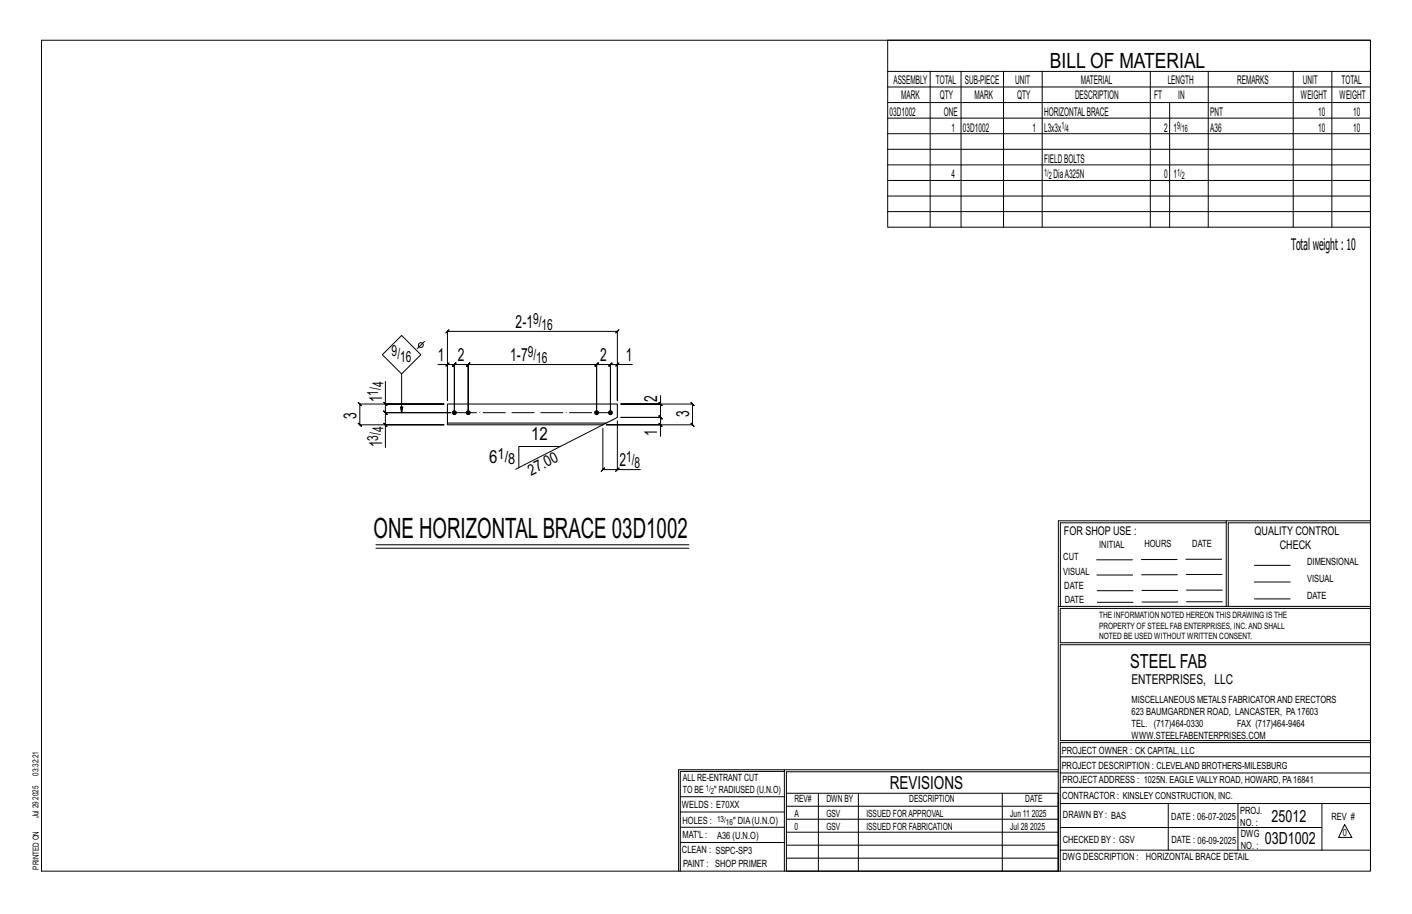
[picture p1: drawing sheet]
<svg xmlns="http://www.w3.org/2000/svg" width="432mm" height="279mm" viewBox="0 0 432 279" stroke-linecap="round" stroke-linejoin="round" font-family="sans-serif">
<defs><g id="words">
<text font-size="8.6" x="114.2" y="164.6">ONE HORIZONTALBRACE 03D1002</text>
<text font-size="6.4" x="321.1" y="20.7">BILL OF MATERIAL</text>
<text font-size="5.9" x="345.6" y="204.1">STEEL FAB</text>
<g font-size="5.5">
<text x="157.7" y="100.3">2-1</text>
<text x="133.9" y="110.4">1</text>
<text x="140" y="110.4">2</text>
<text x="156" y="110.4">1-7</text>
<text x="183.5" y="110.4">2</text>
<text x="191.3" y="110.4">1</text>
<text x="116.9" y="123" transform="rotate(-90 116.9 123)">1</text>
<text x="201" y="123" transform="rotate(-90 201 123)">2</text>
<text x="109" y="128.1" transform="rotate(-90 109 128.1)">3</text>
<text x="210.8" y="127.4" transform="rotate(-90 210.8 127.4)">3</text>
<text x="116.9" y="136.8" transform="rotate(-90 116.9 136.8)">1</text>
<text x="162.4" y="134.4">12</text>
<text x="201" y="133.4" transform="rotate(-90 201 133.4)">1</text>
<text x="149.6" y="141.5">6</text>
<text x="189.4" y="142.6">2</text>
<text x="272.2" y="241.1">REVISIONS</text>
</g>
<g font-size="5.1">
<text x="388.9" y="251.3">25012</text>
<text x="386.8" y="258.1">03D1002</text>
</g>
<text font-size="4.9" x="394.8" y="76.4">Totalweight : 10</text>
<g font-size="4.7">
<text x="163" y="99.1">9/</text>
<text x="165.6" y="100.7">16</text>
<text x="119.8" y="109">9/</text>
<text x="122.4" y="110.6">16</text>
<text x="161.4" y="109.2">9/</text>
<text x="164" y="110.9">16</text>
<text x="117.3" y="118.3" transform="rotate(-90 117.3 118.3)">4</text>
<text x="115.6" y="121" transform="rotate(-90 115.6 121)">1/</text>
<text x="115.6" y="134.7" transform="rotate(-90 115.6 134.7)">3/</text>
<text x="117.3" y="132.1" transform="rotate(-90 117.3 132.1)">4</text>
<text x="152.2" y="140.3">1/</text>
<text x="155.4" y="141.9">8</text>
<text x="191.5" y="141.3">1/</text>
<text x="194.1" y="143">8</text>
<text x="162.4" y="145.4" transform="rotate(-27 162.4 145.4)">27.00</text>
</g>
<text font-size="4.2" x="346" y="209.1">ENTERPRISES, LLC</text>
<g font-size="3.7">
<text x="273.2" y="25.6">ASSEMBLY</text>
<text x="286.2" y="25.6">TOTAL</text>
<text x="295.1" y="25.6">SUB-PIECE</text>
<text x="310.4" y="25.6">UNIT</text>
<text x="330.5" y="25.6">MATERIAL</text>
<text x="357.1" y="25.6">LENGTH</text>
<text x="378.3" y="25.6">REMARKS</text>
<text x="398.4" y="25.6">UNIT</text>
<text x="410.2" y="25.6">TOTAL</text>
<text x="272.1" y="35.5">03D1002</text>
<text x="275.6" y="30.4">MARK</text>
<text x="287.4" y="30.4">QTY</text>
<text x="288.6" y="35.5">ONE</text>
<text x="298" y="30.4">MARK</text>
<text x="311" y="30.4">QTY</text>
<text x="319.3" y="35.5">HORIZONTALBRACE</text>
<text x="328.7" y="30.4">DESCRIPTION</text>
<text x="353" y="30.4">FT</text>
<text x="360.3" y="30.4">IN</text>
<text x="370.1" y="35.5">PNT</text>
<text x="397.8" y="30.4">WEIGHT</text>
<text x="403.2" y="35.5">10</text>
<text x="409.6" y="30.4">WEIGHT</text>
<text x="413.8" y="35.5">10</text>
<text x="290.9" y="40.2">1</text>
<text x="294.5" y="40.2">03D1002</text>
<text x="315.8" y="40.2">1</text>
<text x="319.3" y="40.2">L3x3x</text>
<text x="356" y="40.2">2</text>
<text x="358.9" y="40.2">1</text>
<text x="370.1" y="40.2">A36</text>
<text x="403.2" y="40.2">10</text>
<text x="413.8" y="40.2">10</text>
<text x="319.3" y="49.7">FIELDBOLTS</text>
<text x="290.9" y="54.5">4</text>
<text x="322.2" y="54.5">DiaA325N</text>
<text x="356" y="54.5">0</text>
<text x="358.9" y="54.5">1</text>
<text x="325.3" y="163.4">FOR SHOP USE :</text>
<text x="383.7" y="163.4">QUALITY CONTROL</text>
<text x="391.4" y="167.8">CHECK</text>
</g>
<g font-size="3.1">
<text x="324.6" y="39.4">1/</text>
<text x="326" y="40.5">4</text>
<text x="360" y="39.4">9/</text>
<text x="361.4" y="40.5">16</text>
<text x="319.3" y="53.7">1/</text>
<text x="360" y="53.7">1/</text>
<text x="320.7" y="54.8">2</text>
<text x="361.4" y="54.8">2</text>
<text x="336.2" y="167.4">INITIAL</text>
<text x="350" y="167.1">HOURS</text>
<text x="364.6" y="167.2">DATE</text>
<text x="325.2" y="171.3">CUT</text>
<text x="399.8" y="172.8">DIMENSIONAL</text>
<text x="325.1" y="175.8">VISUAL</text>
<text x="399.8" y="177.9">VISUAL</text>
<text x="325.5" y="180">DATE</text>
<text x="325.7" y="184.4">DATE</text>
<text x="399.8" y="183.1">DATE</text>
<text x="346" y="215">MISCELLANEOUS METALS FABRICATORAND ERECTORS</text>
<text x="346" y="218.6">623 BAUMGARDNER ROAD, LANCASTER, PA17603</text>
<text x="346" y="225.8">WWW.STEELFABENTERPRISES.COM</text>
<text x="346" y="222.2">TEL. (717)464-0330</text>
<text x="378.3" y="222.2">FAX (717)464-9464</text>
<text x="324.7" y="230.5">PROJECT OWNER : CK CAPITAL, LLC</text>
<text x="208.8" y="238.8">ALL RE-ENTRANT CUT</text>
<text x="324.7" y="235.1">PROJECT DESCRIPTION : CLEVELAND BROTHERS-MILESBURG</text>
<text x="324.9" y="239.5">PROJECTADDRESS : 1025N. EAGLE VALLY ROAD, HOWARD, PA16841</text>
<text x="208.8" y="242.5">TO BE</text>
<text x="218.4" y="242.5">&quot; RADIUSED (U.N.O)</text>
<text x="242.9" y="245.3">REV#</text>
<text x="252.7" y="245.3">DWN BY</text>
<text x="278.1" y="245.3">DESCRIPTION</text>
<text x="313.5" y="245.3">DATE</text>
<text x="324.9" y="244.2">CONTRACTOR : KINSLEY CONSTRUCTION, INC.</text>
<text x="208.5" y="247">WELDS : E70XX</text>
<text x="208.7" y="251.7">HOLES :</text>
<text x="224.2" y="251.8">&quot; DIA(U.N.O)</text>
<text x="242.9" y="249.9">A</text>
<text x="252.7" y="249.9">GSV</text>
<text x="264.9" y="249.9">ISSUED FORAPPROVAL</text>
<text x="309" y="249.9">Jun 11</text>
<text x="315.5" y="249.9">2025</text>
<text x="325.1" y="250">DRAWN BY : BAS</text>
<text x="358.2" y="250.5">DATE : 06-07-2025</text>
<text x="379.3" y="248.9">PROJ.</text>
<text x="407.2" y="250.5">REV #</text>
<text x="208.7" y="256.3">MAT'L :</text>
<text x="219.3" y="256.4">A36 (U.N.O)</text>
<text x="242.9" y="253.8">0</text>
<text x="252.7" y="253.8">GSV</text>
<text x="264.9" y="253.8">ISSUED FOR FABRICATION</text>
<text x="309" y="253.8">Jul 28</text>
<text x="315" y="253.8">2025</text>
<text x="325" y="257.6">CHECKED BY : GSV</text>
<text x="358.3" y="257.7">DATE : 06-09-2025</text>
<text x="379.3" y="252.5">NO. :</text>
<text x="379.5" y="255.9">DWG</text>
<text x="410.6" y="255.5">0</text>
<text x="208.6" y="260.7">CLEAN : SSPC-SP3</text>
<text x="324.9" y="262.9">DWG DESCRIPTION :</text>
<text x="350.4" y="263">HORIZONTAL BRACE DETAIL</text>
<text x="379.5" y="259.5">NO. :</text>
<text x="208.9" y="265">PAINT : SHOP PRIMER</text>
</g>
<g font-size="2.7">
<text x="336.1" y="189">THE INFORMATION NOTED HEREON THIS DRAWING IS THE</text>
<text x="336.1" y="195.4">NOTED BE USED WITHOUT WRITTEN CONSENT.</text>
<text x="336.1" y="192.2">PROPERTY OF STEEL FAB ENTERPRISES, INC.AND SHALL</text>
</g>
<g font-size="2.6">
<text x="215.9" y="241.8">1/</text>
<text x="217.4" y="242.7">2</text>
<text x="219.3" y="251.1">13/</text>
<text x="222" y="252.1">16</text>
</g>
<g font-size="2.5">
<text x="11.7" y="237.1" transform="rotate(-90 11.7 237.1)">03:32:21</text>
<text x="11.8" y="244.4" transform="rotate(-90 11.8 244.4)">2025</text>
<text x="11.8" y="250.1" transform="rotate(-90 11.8 250.1)">Jul 29</text>
<text x="11.9" y="265.8" transform="rotate(-90 11.9 265.8)">PRINTED ON</text>
</g>
</g></defs>
<g fill="none" stroke="#000" stroke-width=".31">
<path d="M12.7 12.3h406.4v254h-406.4zM271.5 12.3h147.6v57.2h-147.6zM271.5 21.8h147.6M271.5 26.6h147.6M271.5 31.4h147.6M271.5 36.1h147.6M284.5 21.8v47.7M293.9 21.8v47.7M306.9 21.8v47.7M318.7 21.8v47.7M351.8 21.8v47.7M357.7 31.4v38.1"/>
<path d="M369.5 21.8v47.7M395.5 21.8v47.7M407.3 21.8v47.7M271.5 40.9h147.6M271.5 45.6h147.6M271.5 50.4h147.6M271.5 55.2h147.6M271.5 59.9h147.6M271.5 64.7h147.6M117.9 116.6v6.9h17.9h-25.8l-.5-.5 1 1-.5-.5v6.4l-.5-.5 1 1-.5-.5h25.8h-17.9v6.9M122.8 114.3l5.9-5.9-5.9-5.9-5.9 5.9 5.9 5.9v11.9l-.4-1.8h.8l-.4 1.8M129.8 104.4l-2.2 2.2"/>
<path d="M133.9 111.4h2.9v11.1v-21.2l-.5 .5 1-1-.5 .5h52l-.5 .5 1-1-.5 .5v21.2v-11.1h4.6M136.8 111.4h2.1l-.5 .5 1-1-.5 .5v14.8v-14.8l-.5 .5 1-1-.5 .5h4.3l-.5 .5 1-1-.5 .5v14.8v-14.8l-.5 .5 1-1-.5 .5h39.2l-.5 .5 1-1-.5 .5v14.8v-14.8l-.5 .5 1-1-.5 .5h4.3l-.5 .5 1-1-.5 .5v14.8v-14.8l-.5 .5 1-1-.5 .5h2.1M137.3 110.9l-1 1zM188.8 111.4l.5-.5-1 1zM117.4 129.4l1 1zM117.4 123l1 1zM117.9 123.5v2.7l-.5-.5 1 1-.5-.5h20h-20l-.5-.5 1 1-.5-.5v3.7M171.4 136.5h-12.7v6.5M184.4 130.9v12.7l-.5 .5 1-1-.5 .5h4.4M184.4 129.9l-26.7 13.5M188.8 128.7v14.9h7M201.5 129.4l1 1z"/>
<path d="M201.5 123l1 1zM202 120.9v2.6h-12.1h21.9l-.5-.5 1 1-.5-.5v6.4l-.5-.5 1 1-.5-.5h-26.4h16.6v3.5M202 123.5v4.1l-.5-.5 1 1-.5-.5h-12.1h12.1l-.5-.5 1 1-.5-.5v2.3M188.3 144.1l1-1zM375 159.8h-50.7v25.6M375 159.2h-51.3l-.1 107.1M419.1 159.2h-44.1v26.2M419.1 159.8h-43.5v25.6M115 166.5h95.7M115 167.6h95.7M335.4 171.1h10.9M335.4 175.8h11"/>
<path d="M349 171h11M349.1 175.7h11M362.7 171h10.9M362.7 175.6h11M383.6 172.8h11M383.6 177.9h11M323.7 185.4h95.4M335.5 184.1h11M335.5 180.6h11M349.2 184h11M349.2 180.5h11M362.9 180.4h10.9"/>
<path d="M362.9 184h10.9M383.6 183.1h11M419.1 186h-94.9v10.5h94.9M419.1 197.1h-94.9v29.3h94.9v.6h-94.9v39.3M239.9 235.8h-31.9v30.5M239.9 235.3h-32.4v31M323.6 235.3h-83.7v31M323.6 235.9h-83.1v6.6M324.2 236.3h94.9M324.2 231.4h94.9M208 252.9h31.9M208 257.5h31.9"/>
<path d="M208 243.6h31.9M208 248.2h31.9M240.5 242.5h83.1v23.8h-83.1zM240.5 258.4h83.1M240.5 254.4h83.1M240.5 250.4h83.1M240.5 246.5h83.1M250.3 242.5v23.8M262.5 242.5v23.8M306.5 242.5v23.8M324.2 253h80.1M324.2 245.6h94.9"/>
<path d="M324.2 259.9h94.9M324.2 240.7h94.9M357.3 245.6v14.3M378.6 245.6v14.3M404.3 245.6v14.3M411.2 252.1l2.2 3.9h-4zM240.5 262.3h83.1"/>
<circle cx="128.7" cy="105.5" r=".74"/>
</g>
<g fill="#000" stroke="#000" stroke-width=".31">
<circle cx="138.9" cy="126.2" r=".6"/>
<circle cx="143.2" cy="126.2" r=".6"/>
<circle cx="182.4" cy="126.2" r=".6"/>
<circle cx="186.7" cy="126.2" r=".6"/>
</g>
<path d="M136.8 129.3h48.6l-1 .6h-47.6zM136.8 129.3v-5.8h52v4.1l-3.4 1.7" fill="none" stroke="#000" stroke-width=".32"/>
<path d="M138.9 126.2h47.8" fill="none" stroke="#000" stroke-width=".31" stroke-dasharray="6.8 1 0 1"/>
<use href="#words"/>
</svg>
